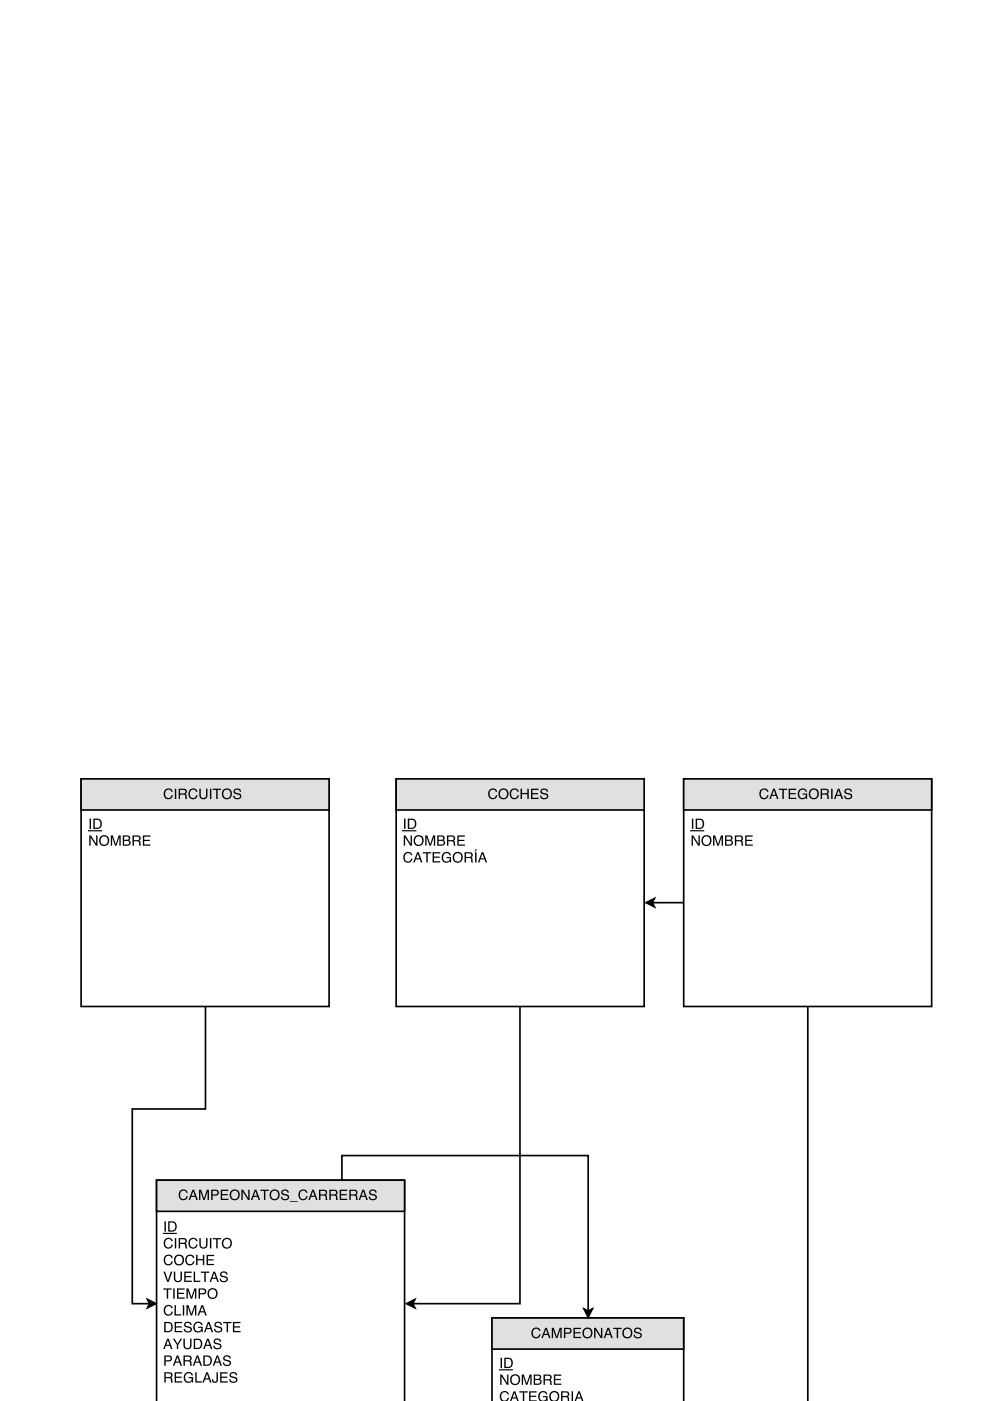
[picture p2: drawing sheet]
<svg xmlns="http://www.w3.org/2000/svg" width="210mm" height="297mm" viewBox="0 0 210 297" stroke-linecap="round" stroke-linejoin="round" font-family="sans-serif">
<path d="M104.3 297.1v-17.7h40.7v17.7" fill="none" stroke="#000" stroke-width=".35"/>
<path d="M104.3 279.4h40.7v6.6h-40.7z" fill="#e0e0e0"/>
<path d="M72.5 250.3v-5.3h52.2v33M104.3 279.4h40.7v6.6h-40.7zM123.8 277.5l.9 .5 .9-.5-.9 1.8z" fill="none" stroke="#000" stroke-width=".35"/>
<g fill="#000">
<path d="M123.8 277.5l.9 .5 .9-.5-.9 1.8z"/>
<path d="M106.1 291.4h.3l1.1 1.8v-1.8h.3v2.2h-.3l-1.2-1.8v1.8h-.2zM108.1 292.5a1.15 1.15 0 0 1 2.3 0 1.15 1.15 0 0 1-2.3 0zM108.7 291.9a.85 .85 0 0 0-.1 1.2 .85 .85 0 0 0 1.2 0 .85 .85 0 0 0 .1-1.2 .85 .85 0 0 0-1.2 0zM110.6 291.4h.5l.6 1.9 .6-1.9h.4v2.2h-.3v-1.8l-.6 1.8h-.3l-.6-1.8v1.8h-.3zM113.5 291.7v.6h.5a.35 .35 0 0 0 .4-.3 .35 .35 0 0 0-.4-.3zM113.5 292.6v.8h.6a.4 .4 0 0 0 .5-.5 .4 .4 0 0 0-.6-.3zM113.2 291.4h.9a.54 .54 0 0 1 .6 .4 .54 .54 0 0 1-.3 .6 .62 .62 0 0 1 .4 .8 .62 .62 0 0 1-.7 .4h-.9zM115.5 291.7v.7h.7a.38 .38 0 0 0 .5-.3 .38 .38 0 0 0-.4-.4zM115.2 291.4a1.88 1.88 0 0 1 1.6 .2l.1 .6-.2 .3 .2 .3 .2 .8h-.4l-.1-.8-.4-.1h-.7v.9h-.3zM117.4 291.4h1.6v.3h-1.3v.7h1.2v.2h-1.2v.7h1.3v.3h-1.6z"/>
<path d="M106.1 287.9h.3v2.2h-.3zM107.2 288.1v1.7h.6a.86 .86 0 0 0 .6-.8 .86 .86 0 0 0-.7-.9zM106.9 287.9h.9a1.11 1.11 0 0 1 .9 1.1 1.11 1.11 0 0 1-.9 1.1h-.9z"/>
<path d="M106.2 295.3a.95 .95 0 0 1 1-.4 .95 .95 0 0 1 .7 .7h-.3a.7 .7 0 0 0-.9-.4 .7 .7 0 0 0-.4 .9 .69 .69 0 0 0 .5 .8 .69 .69 0 0 0 .8-.5h.3v.2a1.08 1.08 0 0 1-1.7 .2l-.2-.8zM109.1 295.3l-.4 1h.7zM108.9 295h.3l.8 2.1h-.3l-.2-.6h-.9l-.2 .6h-.3zM110.1 295h1.8v.2h-.7v1.9h-.4v-1.9h-.7zM112.2 295h1.6v.2h-1.3v.7h1.2v.3h-1.2v.7h1.3v.2h-1.6zM114.4 295.2a.97 .97 0 0 1 1.7 .4h-.3a.76 .76 0 0 0-1.1-.3 .76 .76 0 0 0-.3 1 .7 .7 0 0 0 .8 .7 .7 .7 0 0 0 .6-.8h-.7v-.2h1v1.1h-.2l-.1-.2a1.29 1.29 0 0 1-1.6-.2l-.1-.9zM116.8 295.1a1.1 1.1 0 0 1 1.6 .3 1.1 1.1 0 0 1-.3 1.5 1.1 1.1 0 0 1-1.5-.2l-.1-.9zM117 295.4a.85 .85 0 0 0-.1 1.2 .85 .85 0 0 0 1.2 .1 .85 .85 0 0 0 .1-1.2 .85 .85 0 0 0-1.2-.1zM119.3 295.2v.8h.6a.38 .38 0 0 0 .5-.4 .38 .38 0 0 0-.4-.4zM119 295a1.88 1.88 0 0 1 1.6 .2l.1 .5-.3 .4 .2 .2 .2 .8h-.4l-.1-.7-.4-.2h-.6v.9h-.3zM121.2 295h.3v2.1h-.3zM122.8 295.3l-.4 1h.7zM122.6 295h.3l.8 2.1h-.3l-.2-.6h-.9l-.2 .6h-.3z"/>
<path d="M112.9 281.8a.95 .95 0 0 1 1-.3 .95 .95 0 0 1 .7 .7h-.3a.7 .7 0 0 0-.9-.4 .7 .7 0 0 0-.4 .8 .69 .69 0 0 0 .5 .9 .69 .69 0 0 0 .8-.6h.3a1.02 1.02 0 0 1-1.3 .8 1.02 1.02 0 0 1-.6-1.4zM115.8 281.8l-.4 1h.7zM115.6 281.5h.3l.8 2.2h-.3l-.2-.7h-.9l-.2 .7h-.3zM117 281.5h.4l.6 1.9 .7-1.9h.4v2.2h-.3v-1.8l-.6 1.8h-.3l-.6-1.8v1.8h-.3zM119.6 281.5h.9a.63 .63 0 0 1 .7 .6 .63 .63 0 0 1-.7 .7h-.6v.9h-.3zM119.9 281.8v.7h.5a.38 .38 0 0 0 .5-.3 .38 .38 0 0 0-.5-.4zM121.6 281.5h1.6v.3h-1.3v.6h1.2v.3h-1.2v.7h1.3v.3h-1.6zM123.4 282.6a1.15 1.15 0 0 1 2.3 0 1.15 1.15 0 0 1-2.3 0zM124 282a.85 .85 0 0 0-.1 1.2 .85 .85 0 0 0 1.2 0 .85 .85 0 0 0 .1-1.2 .85 .85 0 0 0-1.2 0zM126 281.5h.3l1.1 1.8v-1.8h.3v2.2h-.3l-1.1-1.8v1.8h-.3zM129 281.8l-.4 1h.7zM128.8 281.5h.3l.8 2.2h-.3l-.2-.7h-.9l-.2 .7h-.3zM130 281.5h1.8v.3h-.7v1.9h-.3v-1.9h-.8zM131.9 282.6a1.15 1.15 0 0 1 2.3 0 1.15 1.15 0 0 1-2.3 0zM132.5 282a.85 .85 0 0 0-.1 1.2 .85 .85 0 0 0 1.2 0 .85 .85 0 0 0 .1-1.2 .85 .85 0 0 0-1.2 0zM134.6 281.7a.86 .86 0 0 1 1.4 .5h-.3a.51 .51 0 0 0-.5-.5 .51 .51 0 0 0-.5 .5l.3 .2a.84 .84 0 0 1 1.1 .9 .93 .93 0 0 1-1 .5 .93 .93 0 0 1-.8-.8h.3a.58 .58 0 0 0 .6 .5 .58 .58 0 0 0 .6-.5l-.5-.2a.67 .67 0 0 1-.8-.3 .67 .67 0 0 1 .1-.8z"/>
</g>
<path d="M105.8 290.4h2.8" fill="none" stroke="#000" stroke-width=".25"/>
<path d="M33.2 250.2h52.6v46.9h-52.6z" fill="#fff"/>
<path d="M33.2 297.1v-46.9h52.6v46.9" fill="none" stroke="#000" stroke-width=".35"/>
<path d="M33.2 250.2h52.6v6.6h-52.6z" fill="#e0e0e0"/>
<path d="M43.6 213.3v21.8h-15.6v41.3h3.7M33.2 250.2h52.6v6.6h-52.6zM31.3 275.5l1.8 .9-1.8 .9 .4-.9z" fill="none" stroke="#000" stroke-width=".35"/>
<g fill="#000">
<path d="M31.3 275.5l1.8 .9-1.8 .9 .4-.9z"/>
<path d="M34.9 258.9h.3v2.2h-.3zM36 259.2v1.7h.5a.86 .86 0 0 0 .7-.9 .86 .86 0 0 0-.7-.8zM35.7 258.9h.8a1.11 1.11 0 0 1 1 1.1 1.11 1.11 0 0 1-1 1.1h-.8z"/>
<path d="M38.1 252.5a.95 .95 0 0 1 1-.3 .95 .95 0 0 1 .7 .7h-.3a.7 .7 0 0 0-.9-.4 .7 .7 0 0 0-.4 .9 .69 .69 0 0 0 .5 .8 .69 .69 0 0 0 .8-.6h.3a1.02 1.02 0 0 1-1.3 .8 1.02 1.02 0 0 1-.6-1.4zM41 252.6l-.4 .9h.7zM40.8 252.2h.3l.8 2.2h-.3l-.2-.6h-.9l-.2 .6h-.3zM42.2 252.2h.4l.7 1.9 .6-1.9h.4v2.2h-.3v-1.8l-.6 1.8h-.3l-.6-1.8v1.8h-.3zM44.8 252.2h1a.63 .63 0 0 1 .6 .7 .63 .63 0 0 1-.6 .6h-.7v.9h-.3zM45.1 252.5v.7h.6a.38 .38 0 0 0 .4-.3 .38 .38 0 0 0-.4-.4zM46.8 252.2h1.6v.3h-1.3v.7h1.2v.2h-1.2v.8h1.3v.2h-1.6zM48.7 253.3a1.14 1.14 0 0 1 2.2 0 1.14 1.14 0 0 1-2.2 0zM49.2 252.7a.85 .85 0 0 0-.1 1.2 .85 .85 0 0 0 1.2 0 .85 .85 0 0 0 .1-1.1 .85 .85 0 0 0-1.2-.1zM51.2 252.2h.3l1.1 1.8v-1.8h.3v2.2h-.3l-1.1-1.7v1.7h-.3zM54.2 252.6l-.4 .9h.7zM54 252.2h.3l.8 2.2h-.3l-.2-.6h-.9l-.2 .6h-.3zM55.2 252.2h1.8v.3h-.7v1.9h-.3v-1.9h-.8zM57.1 253.3a1.15 1.15 0 0 1 2.3 0 1.15 1.15 0 0 1-2.3 0zM57.7 252.7a.85 .85 0 0 0-.1 1.2 .85 .85 0 0 0 1.2 0 .85 .85 0 0 0 .1-1.1 .85 .85 0 0 0-1.2-.1zM59.8 252.4a.86 .86 0 0 1 1.4 .5h-.2a.51 .51 0 0 0-.6-.5 .51 .51 0 0 0-.5 .5l.3 .2a.84 .84 0 0 1 1.1 .9 .93 .93 0 0 1-1 .5 .93 .93 0 0 1-.7-.8h.2a.58 .58 0 0 0 .6 .5 .58 .58 0 0 0 .6-.5l-.5-.2a.67 .67 0 0 1-.8-.3 .67 .67 0 0 1 .1-.8zM61.4 254.7h1.7v.1h-1.7zM63.5 252.5a.95 .95 0 0 1 1-.3 .95 .95 0 0 1 .7 .7h-.3a.7 .7 0 0 0-.9-.4 .7 .7 0 0 0-.4 .9 .69 .69 0 0 0 .5 .8 .69 .69 0 0 0 .8-.6h.3a1.02 1.02 0 0 1-1.3 .8 1.02 1.02 0 0 1-.6-1.4zM66.4 252.6l-.4 .9h.7zM66.2 252.2h.3l.8 2.2h-.3l-.2-.6h-.9l-.2 .6h-.3zM67.9 252.5v.7h.7a.38 .38 0 0 0 .5-.3 .38 .38 0 0 0-.4-.4zM67.6 252.2a1.88 1.88 0 0 1 1.6 .2l.1 .6-.2 .3 .2 .3 .1 .8h-.3l-.1-.8-.4-.1h-.7v.9h-.3zM70.1 252.5v.7h.7a.38 .38 0 0 0 .5-.3 .38 .38 0 0 0-.4-.4zM69.8 252.2a1.88 1.88 0 0 1 1.6 .2l.1 .6-.2 .3 .2 .3 .1 .8h-.3l-.1-.8-.4-.1h-.7v.9h-.3zM72 252.2h1.6v.3h-1.3v.7h1.2v.2h-1.2v.8h1.3v.2h-1.6zM74.4 252.5v.7h.6a.38 .38 0 0 0 .5-.3 .38 .38 0 0 0-.4-.4zM74.1 252.2a1.88 1.88 0 0 1 1.6 .2l.1 .6-.3 .3 .2 .3 .2 .8h-.4l-.1-.8-.4-.1h-.6v.9h-.3zM77 252.6l-.3 .9h.6zM76.9 252.2h.3l.8 2.2h-.3l-.3-.6h-.8l-.3 .6h-.3zM78.5 252.4a.86 .86 0 0 1 1.4 .5h-.3a.51 .51 0 0 0-.6-.5 .51 .51 0 0 0-.4 .5l.2 .2a.84 .84 0 0 1 1.1 .9 .93 .93 0 0 1-1 .5 .93 .93 0 0 1-.7-.8h.3a.58 .58 0 0 0 .5 .5 .58 .58 0 0 0 .6-.5l-.4-.2a.67 .67 0 0 1-.8-.3 .67 .67 0 0 1 .1-.8z"/>
<path d="M34.6 269.6h.4l.6 1.9 .6-1.9h.4l-.8 2.2h-.4zM36.9 269.6h.3v1.4a.56 .56 0 0 0 .5 .6 .56 .56 0 0 0 .6-.6v-1.4h.3v1.2a.87 .87 0 0 1-.9 1.1 .87 .87 0 0 1-.8-1.1zM39.1 269.6h1.6v.3h-1.3v.6h1.2v.3h-1.2v.7h1.3v.3h-1.6zM41.1 269.6h.3v1.9h1.1v.3h-1.4zM42.6 269.6h1.8v.3h-.8v1.9h-.3v-1.9h-.7zM45.4 269.9l-.3 1h.6zM45.3 269.6h.3l.8 2.2h-.3l-.3-.7h-.8l-.3 .7h-.3zM46.8 269.7a.86 .86 0 0 1 1.4 .5h-.2a.51 .51 0 0 0-.6-.4 .51 .51 0 0 0-.4 .5l.2 .2a.84 .84 0 0 1 1.1 .9 .93 .93 0 0 1-1 .4 .93 .93 0 0 1-.7-.7h.2a.58 .58 0 0 0 .6 .5 .58 .58 0 0 0 .6-.5l-.4-.3a.67 .67 0 0 1-.8-.2 .67 .67 0 0 1 0-.9z"/>
<path d="M35 262.8a.95 .95 0 0 1 .9-.4 .95 .95 0 0 1 .7 .8h-.3a.7 .7 0 0 0-.9-.5 .7 .7 0 0 0-.4 .9 .69 .69 0 0 0 .5 .9 .69 .69 0 0 0 .9-.6h.2a1.02 1.02 0 0 1-1.3 .8 1.02 1.02 0 0 1-.6-1.4zM37.1 262.5h.3v2.2h-.3zM38.2 262.8v.7h.7a.38 .38 0 0 0 .4-.4 .38 .38 0 0 0-.4-.3zM37.9 262.5a1.88 1.88 0 0 1 1.6 .2l.1 .6-.3 .3 .3 .3 .1 .8h-.4l-.1-.8-.3-.2h-.7v1h-.3zM40.2 262.8a.95 .95 0 0 1 1-.4 .95 .95 0 0 1 .7 .8h-.3a.7 .7 0 0 0-.9-.5 .7 .7 0 0 0-.4 .9 .69 .69 0 0 0 .5 .9 .69 .69 0 0 0 .8-.6h.3a1.02 1.02 0 0 1-1.3 .8 1.02 1.02 0 0 1-.6-1.4zM42.3 262.5h.3v1.3a.56 .56 0 0 0 .5 .7 .56 .56 0 0 0 .6-.7v-1.3h.3v1.2a.87 .87 0 0 1-.9 1 .87 .87 0 0 1-.8-1zM44.5 262.5h.3v2.2h-.3zM45.1 262.5h1.8v.3h-.8v1.9h-.3v-1.9h-.7zM47 263.6a1.15 1.15 0 0 1 2.3 0 1.15 1.15 0 0 1-2.3 0zM47.6 262.9a.85 .85 0 0 0-.1 1.3 .85 .85 0 0 0 1.2 0 .85 .85 0 0 0 0-1.2 .85 .85 0 0 0-1.1-.1z"/>
<path d="M35 266.3a.95 .95 0 0 1 .9-.3 .95 .95 0 0 1 .7 .7h-.3a.7 .7 0 0 0-.9-.4 .7 .7 0 0 0-.4 .9 .69 .69 0 0 0 .5 .8 .69 .69 0 0 0 .9-.6h.2a1.02 1.02 0 0 1-1.3 .8 1.02 1.02 0 0 1-.6-1.4zM36.9 267.2a1.14 1.14 0 0 1 2.2 0 1.14 1.14 0 0 1-2.2 0zM37.4 266.5a.85 .85 0 0 0-.1 1.2 .85 .85 0 0 0 1.2 .1 .85 .85 0 0 0 .1-1.2 .85 .85 0 0 0-1.2-.1zM39.5 266.3a.95 .95 0 0 1 1-.3 .95 .95 0 0 1 .7 .7h-.3a.7 .7 0 0 0-.9-.4 .7 .7 0 0 0-.4 .9 .69 .69 0 0 0 .5 .8 .69 .69 0 0 0 .8-.6h.3a1.02 1.02 0 0 1-1.3 .8 1.02 1.02 0 0 1-.6-1.4zM41.6 266.1h.3v.9h1.1v-.9h.3v2.1h-.3v-1h-1.1v1h-.3zM43.8 266.1h1.6v.2h-1.3v.7h1.2v.2h-1.2v.8h1.3v.2h-1.6z"/>
<path d="M35 277a.95 .95 0 0 1 .9-.3 .95 .95 0 0 1 .7 .7h-.3a.7 .7 0 0 0-.9-.4 .7 .7 0 0 0-.4 .8 .69 .69 0 0 0 .5 .9 .69 .69 0 0 0 .9-.6h.2a1.02 1.02 0 0 1-1.3 .8 1.02 1.02 0 0 1-.6-1.4zM37 276.7h.3v1.9h1.1v.3h-1.4zM38.8 276.7h.3v2.2h-.3zM39.5 276.7h.5l.6 1.9 .6-1.9h.4v2.2h-.3l.1-1.8-.7 1.8h-.3l-.6-1.8v1.8h-.3zM42.9 277l-.4 1h.7zM42.7 276.7h.3l.8 2.2h-.3l-.2-.6h-.9l-.2 .6h-.3z"/>
<path d="M34.6 273.2h1.8v.2h-.7v2h-.3v-2h-.8zM36.7 273.2h.3v2.2h-.3zM37.5 273.2h1.6v.2h-1.3v.7h1.2v.2h-1.2v.8h1.4v.3h-1.7zM39.5 273.2h.5l.6 1.8 .6-1.8h.4v2.2h-.3l.1-1.9-.7 1.9h-.3l-.6-1.9v1.9h-.3zM42.1 273.2h1a.63 .63 0 0 1 .6 .6 .63 .63 0 0 1-.6 .6h-.7v1h-.3zM42.4 273.4v.8h.6a.38 .38 0 0 0 .4-.4 .38 .38 0 0 0-.4-.4zM44 274.3a1.14 1.14 0 0 1 2.2 0 1.14 1.14 0 0 1-2.2 0zM44.5 273.6a.85 .85 0 0 0-.1 1.2 .85 .85 0 0 0 1.3 .1 .85 .85 0 0 0 0-1.2 .85 .85 0 0 0-1.2-.1z"/>
<path d="M34.8 287.4h1a.63 .63 0 0 1 .7 .6 .63 .63 0 0 1-.7 .6h-.7v1h-.3zM35.1 287.6v.8h.6a.38 .38 0 0 0 .5-.4 .38 .38 0 0 0-.5-.4zM37.6 287.7l-.3 1h.7zM37.5 287.4h.3l.8 2.2h-.3l-.2-.7h-.9l-.2 .7h-.4zM39.2 287.6v.8h.7a.38 .38 0 0 0 .4-.4 .38 .38 0 0 0-.4-.4zM38.9 287.4a1.88 1.88 0 0 1 1.6 .2l.1 .6-.3 .3 .3 .2 .1 .9h-.3l-.1-.8-.4-.2h-.7v1h-.3zM41.9 287.7l-.4 1h.7zM41.7 287.4h.3l.8 2.2h-.3l-.2-.7h-.9l-.2 .7h-.3zM43.4 287.6v1.7h.5a.86 .86 0 0 0 .7-.8 .86 .86 0 0 0-.7-.9zM43.1 287.4h.9a1.11 1.11 0 0 1 .9 1.1 1.11 1.11 0 0 1-.9 1.1h-.9zM46.1 287.7l-.4 1h.7zM45.9 287.4h.4l.8 2.2h-.4l-.2-.7h-.8l-.3 .7h-.3zM47.5 287.5a.86 .86 0 0 1 1.4 .5h-.3a.51 .51 0 0 0-.5-.4 .51 .51 0 0 0-.5 .5l.3 .1a.84 .84 0 0 1 1.1 1 .93 .93 0 0 1-1 .4 .93 .93 0 0 1-.8-.7h.3a.58 .58 0 0 0 .6 .5 .58 .58 0 0 0 .6-.5l-.5-.3a.67 .67 0 0 1-.8-.2 .67 .67 0 0 1 .1-.9z"/>
<path d="M35.1 280.5v1.7h.5a.86 .86 0 0 0 .7-.8 .86 .86 0 0 0-.7-.9zM34.8 280.3h.9a1.11 1.11 0 0 1 .9 1.1 1.11 1.11 0 0 1-.9 1.1h-.9zM37 280.3h1.6v.2h-1.3v.7h1.2v.3h-1.2v.7h1.3v.3h-1.6zM39.2 280.4a.86 .86 0 0 1 1.4 .5h-.2a.51 .51 0 0 0-.6-.4 .51 .51 0 0 0-.5 .5l.3 .1a.84 .84 0 0 1 1.1 1 .93 .93 0 0 1-1 .4 .93 .93 0 0 1-.7-.7h.2a.58 .58 0 0 0 .6 .5 .58 .58 0 0 0 .6-.6l-.5-.2a.67 .67 0 0 1-.8-.3 .67 .67 0 0 1 .1-.8zM41.3 280.5a.97 .97 0 0 1 1.6 .4h-.2a.76 .76 0 0 0-1.1-.3 .76 .76 0 0 0-.3 1 .7 .7 0 0 0 .7 .7 .7 .7 0 0 0 .7-.8h-.7v-.2h1v1.2h-.2l-.1-.3a1.03 1.03 0 0 1-1.3 .2 1.03 1.03 0 0 1-.4-1.3zM44.2 280.6l-.3 1h.7zM44.1 280.3h.3l.8 2.2h-.3l-.2-.7h-.9l-.2 .7h-.4zM45.7 280.4a.86 .86 0 0 1 1.4 .5h-.3a.51 .51 0 0 0-.6-.4 .51 .51 0 0 0-.4 .5l.2 .1a.84 .84 0 0 1 1.1 1 .93 .93 0 0 1-1 .4 .93 .93 0 0 1-.7-.7h.3a.58 .58 0 0 0 .5 .5 .58 .58 0 0 0 .6-.6l-.4-.2a.67 .67 0 0 1-.8-.3 .67 .67 0 0 1 .1-.8zM47.3 280.3h1.8v.2h-.7v2h-.3v-2h-.8zM49.4 280.3h1.6v.2h-1.3v.7h1.2v.3h-1.2v.7h1.3v.3h-1.6z"/>
<path d="M35.1 291.2v.7h.7a.38 .38 0 0 0 .5-.3 .38 .38 0 0 0-.4-.4zM34.8 290.9a1.88 1.88 0 0 1 1.6 .2l.2 .6-.3 .4 .2 .2 .2 .8h-.4l-.1-.8-.4-.1h-.7v.9h-.3zM37 290.9h1.6v.3h-1.3v.7h1.2v.2h-1.2v.8h1.3v.2h-1.6zM39.2 291.2a.97 .97 0 0 1 1.7 .4h-.3a.76 .76 0 0 0-1-.4 .76 .76 0 0 0-.3 1.1 .7 .7 0 0 0 .7 .6 .7 .7 0 0 0 .7-.7h-.7v-.2h.9v1.1h-.1l-.1-.3a1.03 1.03 0 0 1-1.3 .2 1.03 1.03 0 0 1-.4-1.3zM41.4 290.9h.3v2h1.1v.2h-1.4zM43.9 291.3l-.4 .9h.7zM43.7 290.9h.4l.8 2.2h-.4l-.2-.6h-.8l-.3 .6h-.3zM45.9 290.9h.3v1.6a.64 .64 0 0 1-.7 .7 .64 .64 0 0 1-.5-.8h.2a.36 .36 0 0 0 .2 .5 .36 .36 0 0 0 .5-.3zM46.7 290.9h1.6v.3h-1.3v.7h1.2v.2h-1.2v.8h1.3v.2h-1.6zM48.9 291.1a.86 .86 0 0 1 1.4 .5h-.3a.51 .51 0 0 0-.5-.5 .51 .51 0 0 0-.5 .6l.2 .1a.84 .84 0 0 1 1.1 .9 .93 .93 0 0 1-1 .5 .93 .93 0 0 1-.7-.8h.3a.58 .58 0 0 0 .6 .5 .58 .58 0 0 0 .5-.5l-.4-.2a.67 .67 0 0 1-.8-.3 .67 .67 0 0 1 .1-.8z"/>
<path d="M35.6 284.2l-.4 .9h.7zM35.4 283.8h.4l.8 2.2h-.4l-.2-.6h-.8l-.3 .6h-.3zM36.7 283.8h.3l.6 1.1 .7-1.1h.3l-.8 1.3v.9h-.3v-.9zM38.9 283.8h.3v1.4a.56 .56 0 0 0 .6 .6 .56 .56 0 0 0 .5-.6v-1.4h.3v1.3a.87 .87 0 0 1-.8 1 .87 .87 0 0 1-.9-1zM41.4 284.1v1.7h.5a.86 .86 0 0 0 .7-.9 .86 .86 0 0 0-.7-.8zM41.1 283.8h.9a1.11 1.11 0 0 1 .9 1.1 1.11 1.11 0 0 1-.9 1.1h-.9zM44.1 284.2l-.4 .9h.7zM43.9 283.8h.3l.8 2.2h-.3l-.2-.6h-.9l-.2 .6h-.3zM45.5 284a.86 .86 0 0 1 1.4 .5h-.3a.51 .51 0 0 0-.5-.5 .51 .51 0 0 0-.5 .5l.2 .2a.84 .84 0 0 1 1.1 .9 .93 .93 0 0 1-.9 .5 .93 .93 0 0 1-.8-.8h.3a.58 .58 0 0 0 .6 .5 .58 .58 0 0 0 .5-.5l-.4-.2a.67 .67 0 0 1-.8-.3 .67 .67 0 0 1 .1-.8z"/>
</g>
<path d="M34.6 261.5h2.8" fill="none" stroke="#000" stroke-width=".25"/>
<path d="M17.2 165.1h52.6v48.3h-52.6z" fill="#fff"/>
<path d="M17.2 165.1h52.6v48.3h-52.6z" fill="none" stroke="#000" stroke-width=".35"/>
<path d="M17.2 165.1h52.6v6.6h-52.6z" fill="#e0e0e0"/>
<path d="M17.2 165.1h52.6v6.6h-52.6zM110.2 213.3v63.1h-22.7M86.2 276.4l1.8-.9-.5 .9 .5 .9z" fill="none" stroke="#000" stroke-width=".35"/>
<g fill="#000">
<path d="M86.2 276.4l1.8-.9-.5 .9 .5 .9z"/>
<path d="M18.9 177.1h.4l1.1 1.8v-1.8h.3v2.2h-.4l-1.1-1.8v1.8h-.3zM21 178.2a1.15 1.15 0 0 1 2.3 0 1.15 1.15 0 0 1-2.3 0zM21.5 177.6a.85 .85 0 0 0-.1 1.2 .85 .85 0 0 0 1.3 0 .85 .85 0 0 0 0-1.2 .85 .85 0 0 0-1.2 0zM23.5 177.1h.4l.6 1.9 .7-1.9h.4v2.2h-.3v-1.8l-.6 1.8h-.3l-.6-1.8v1.8h-.3zM26.3 177.4v.6h.6a.35 .35 0 0 0 .4-.3 .35 .35 0 0 0-.5-.3zM26.3 178.3v.8h.7a.4 .4 0 0 0 .4-.5 .4 .4 0 0 0-.5-.3zM26 177.1h1a.54 .54 0 0 1 .6 .4 .54 .54 0 0 1-.3 .6 .62 .62 0 0 1 .4 .8 .62 .62 0 0 1-.7 .4h-1zM28.4 177.4v.7h.7a.38 .38 0 0 0 .4-.3 .38 .38 0 0 0-.4-.4zM28.1 177.1a1.88 1.88 0 0 1 1.6 .2l.1 .6-.3 .3 .3 .3 .1 .8h-.3l-.1-.8-.4-.1h-.7v.9h-.3zM30.3 177.1h1.6v.3h-1.3v.7h1.2v.2h-1.2v.7h1.3v.3h-1.6z"/>
<path d="M19 173.6h.3v2.2h-.3zM20.1 173.8v1.7h.5a.86 .86 0 0 0 .7-.8 .86 .86 0 0 0-.7-.9zM19.8 173.6h.9a1.11 1.11 0 0 1 .9 1.1 1.11 1.11 0 0 1-.9 1.1h-.9z"/>
<path d="M35 167.5a.95 .95 0 0 1 .9-.3 .95 .95 0 0 1 .7 .7h-.3a.7 .7 0 0 0-.9-.4 .7 .7 0 0 0-.4 .8 .69 .69 0 0 0 .5 .9 .69 .69 0 0 0 .9-.6h.2a1.02 1.02 0 0 1-1.3 .8 1.02 1.02 0 0 1-.6-1.4zM37.1 167.2h.3v2.2h-.3zM38.2 167.5v.7h.7a.38 .38 0 0 0 .4-.3 .38 .38 0 0 0-.4-.4zM37.9 167.2a1.88 1.88 0 0 1 1.6 .2l.1 .6-.3 .3 .3 .3 .1 .8h-.4l-.1-.8-.3-.1h-.7v.9h-.3zM40.2 167.5a.95 .95 0 0 1 1-.3 .95 .95 0 0 1 .7 .7h-.3a.7 .7 0 0 0-.9-.4 .7 .7 0 0 0-.4 .8 .69 .69 0 0 0 .5 .9 .69 .69 0 0 0 .8-.6h.3a1.02 1.02 0 0 1-1.3 .8 1.02 1.02 0 0 1-.6-1.4zM42.3 167.2h.3v1.4a.56 .56 0 0 0 .5 .6 .56 .56 0 0 0 .6-.6v-1.4h.3v1.2a.87 .87 0 0 1-.9 1.1 .87 .87 0 0 1-.8-1.1zM44.5 167.2h.3v2.2h-.3zM45.1 167.2h1.8v.3h-.8v1.9h-.3v-1.9h-.7zM47 168.3a1.15 1.15 0 0 1 2.3 0 1.15 1.15 0 0 1-2.3 0zM47.6 167.7a.85 .85 0 0 0-.1 1.2 .85 .85 0 0 0 1.2 0 .85 .85 0 0 0 0-1.2 .85 .85 0 0 0-1.1 0zM49.7 167.4a.86 .86 0 0 1 1.4 .5h-.3a.51 .51 0 0 0-.5-.5 .51 .51 0 0 0-.5 .5l.3 .2a.84 .84 0 0 1 1 .9 .93 .93 0 0 1-.9 .5 .93 .93 0 0 1-.8-.8h.3a.58 .58 0 0 0 .6 .5 .58 .58 0 0 0 .6-.5l-.5-.2a.67 .67 0 0 1-.8-.3 .67 .67 0 0 1 .1-.8z"/>
</g>
<path d="M18.7 176.1h2.8" fill="none" stroke="#000" stroke-width=".25"/>
<path d="M84 165.1h52.6v48.3h-52.6z" fill="#fff"/>
<path d="M84 165.1h52.6v48.3h-52.6z" fill="none" stroke="#000" stroke-width=".35"/>
<path d="M84 165.1h52.6v6.6h-52.6z" fill="#e0e0e0"/>
<path d="M84 165.1h52.6v6.6h-52.6zM171.3 213.3v83.8" fill="none" stroke="#000" stroke-width=".35"/>
<g fill="#000">
<path d="M85.6 177.1h.4l1.1 1.8v-1.8h.2v2.2h-.3l-1.1-1.8v1.8h-.3zM87.7 178.2a1.14 1.14 0 0 1 2.2 0 1.14 1.14 0 0 1-2.2 0zM88.2 177.6a.85 .85 0 0 0-.1 1.2 .85 .85 0 0 0 1.2 0 .85 .85 0 0 0 .1-1.2 .85 .85 0 0 0-1.2 0zM90.2 177.1h.4l.6 1.9 .6-1.9h.5v2.2h-.3v-1.8l-.6 1.8h-.3l-.7-1.8v1.8h-.2zM93 177.4v.6h.5a.35 .35 0 0 0 .5-.3 .35 .35 0 0 0-.5-.3zM93 178.3v.8h.6a.4 .4 0 0 0 .5-.5 .4 .4 0 0 0-.5-.3zM92.7 177.1h.9a.54 .54 0 0 1 .7 .4 .54 .54 0 0 1-.3 .6 .62 .62 0 0 1 .4 .8 .62 .62 0 0 1-.8 .4h-.9zM95.1 177.4v.7h.7a.38 .38 0 0 0 .4-.3 .38 .38 0 0 0-.4-.4zM94.8 177.1a1.88 1.88 0 0 1 1.6 .2l.1 .6-.3 .3 .2 .3 .2 .8h-.4l-.1-.8-.4-.1h-.6v.9h-.3zM97 177.1h1.6v.3h-1.3v.7h1.2v.2h-1.2v.7h1.3v.3h-1.6z"/>
<path d="M85.7 173.6h.3v2.2h-.3zM86.8 173.8v1.7h.5a.86 .86 0 0 0 .7-.8 .86 .86 0 0 0-.7-.9zM86.5 173.6h.8a1.11 1.11 0 0 1 1 1.1 1.11 1.11 0 0 1-1 1.1h-.8z"/>
<path d="M103.8 167.5a.95 .95 0 0 1 .9-.3 .95 .95 0 0 1 .7 .7h-.3a.7 .7 0 0 0-.9-.4 .7 .7 0 0 0-.4 .8 .69 .69 0 0 0 .5 .9 .69 .69 0 0 0 .8-.6h.3a1.02 1.02 0 0 1-1.3 .8 1.02 1.02 0 0 1-.6-1.4zM105.6 168.3a1.15 1.15 0 0 1 2.3 0 1.15 1.15 0 0 1-2.3 0zM106.2 167.7a.85 .85 0 0 0-.1 1.2 .85 .85 0 0 0 1.2 0 .85 .85 0 0 0 .1-1.2 .85 .85 0 0 0-1.2 0zM108.3 167.5a.95 .95 0 0 1 1-.3 .95 .95 0 0 1 .7 .7h-.3a.7 .7 0 0 0-.9-.4 .7 .7 0 0 0-.4 .8 .69 .69 0 0 0 .5 .9 .69 .69 0 0 0 .8-.6h.3a1.02 1.02 0 0 1-1.3 .8 1.02 1.02 0 0 1-.6-1.4zM110.4 167.2h.3v.9h1.1v-.9h.3v2.2h-.3v-1h-1.1v1h-.3zM112.6 167.2h1.6v.3h-1.3v.6h1.2v.3h-1.2v.7h1.3v.3h-1.6zM114.8 167.4a.86 .86 0 0 1 1.4 .5h-.3a.51 .51 0 0 0-.5-.5 .51 .51 0 0 0-.5 .5l.2 .2a.84 .84 0 0 1 1.1 .9 .93 .93 0 0 1-.9 .5 .93 .93 0 0 1-.8-.8h.3a.58 .58 0 0 0 .6 .5 .58 .58 0 0 0 .5-.5l-.4-.2a.67 .67 0 0 1-.8-.3 .67 .67 0 0 1 .1-.8z"/>
<path d="M85.8 181a.95 .95 0 0 1 .9-.4 .95 .95 0 0 1 .7 .7h-.3a.7 .7 0 0 0-.9-.4 .7 .7 0 0 0-.4 .9 .69 .69 0 0 0 .5 .8 .69 .69 0 0 0 .9-.5h.2a1.02 1.02 0 0 1-1.3 .8 1.02 1.02 0 0 1-.6-1.5zM88.6 181l-.4 1h.7zM88.4 180.7h.4l.8 2.2h-.4l-.2-.7h-.8l-.3 .7h-.3zM89.7 180.7h1.7v.2h-.7v2h-.3v-2h-.7zM91.7 180.7h1.6v.2h-1.3v.7h1.2v.3h-1.2v.7h1.3v.3h-1.6zM93.9 180.9a.97 .97 0 0 1 1.7 .4h-.3a.76 .76 0 0 0-1-.3 .76 .76 0 0 0-.3 1 .7 .7 0 0 0 .7 .7 .7 .7 0 0 0 .7-.8h-.7v-.2h.9v1.2h-.1l-.1-.3a1.03 1.03 0 0 1-1.4 .2 1.03 1.03 0 0 1-.3-1.3zM95.9 181.8a1.15 1.15 0 0 1 2.3 0 1.15 1.15 0 0 1-2.3 0zM96.5 181.1a.85 .85 0 0 0-.1 1.2 .85 .85 0 0 0 1.2 .1 .85 .85 0 0 0 .1-1.2 .85 .85 0 0 0-1.2-.1zM98.8 180.9v.8h.7a.38 .38 0 0 0 .4-.4 .38 .38 0 0 0-.4-.4zM98.5 180.7a1.88 1.88 0 0 1 1.6 .2l.1 .5-.3 .4 .3 .2 .1 .9h-.3l-.1-.8-.4-.2h-.7v1h-.3zM100.7 180.7h.3v2.2h-.3zM100.9 180.1h.3l-.4 .4h-.2zM102.3 181l-.4 1h.7zM102.1 180.7h.4l.8 2.2h-.3l-.3-.7h-.8l-.3 .7h-.3z"/>
</g>
<path d="M85.4 176.1h2.8" fill="none" stroke="#000" stroke-width=".25"/>
<path d="M145 165.1h52.5v48.3h-52.5z" fill="#fff"/>
<path d="M145 165.1h52.5v48.3h-52.5z" fill="none" stroke="#000" stroke-width=".35"/>
<path d="M145 165.1h52.5v6.6h-52.5z" fill="#e0e0e0"/>
<path d="M145 165.1h52.5v6.6h-52.5zM137 191.4l1.8-.9-.5 .9 .5 .9zM138.3 191.4h6.5" fill="none" stroke="#000" stroke-width=".35"/>
<g fill="#000">
<path d="M137 191.4l1.8-.9-.5 .9 .5 .9z"/>
<path d="M146.6 177.1h.4l1.1 1.8v-1.8h.3v2.2h-.4l-1.1-1.8v1.8h-.3zM148.7 178.2a1.15 1.15 0 0 1 2.3 0 1.15 1.15 0 0 1-2.3 0zM149.2 177.6a.85 .85 0 0 0-.1 1.2 .85 .85 0 0 0 1.3 0 .85 .85 0 0 0 0-1.2 .85 .85 0 0 0-1.2 0zM151.2 177.1h.4l.6 1.9 .7-1.9h.4v2.2h-.3v-1.8l-.6 1.8h-.3l-.6-1.8v1.8h-.3zM154 177.4v.6h.6a.35 .35 0 0 0 .4-.3 .35 .35 0 0 0-.4-.3zM154 178.3v.8h.7a.4 .4 0 0 0 .4-.5 .4 .4 0 0 0-.5-.3zM153.7 177.1h1a.54 .54 0 0 1 .6 .4 .54 .54 0 0 1-.3 .6 .62 .62 0 0 1 .4 .8 .62 .62 0 0 1-.7 .4h-1zM156.1 177.4v.7h.7a.38 .38 0 0 0 .4-.3 .38 .38 0 0 0-.4-.4zM155.8 177.1a1.88 1.88 0 0 1 1.6 .2l.1 .6-.3 .3 .3 .3 .1 .8h-.3l-.1-.8-.4-.1h-.7v.9h-.3zM158 177.1h1.6v.3h-1.3v.7h1.2v.2h-1.2v.7h1.3v.3h-1.6z"/>
<path d="M146.7 173.6h.3v2.2h-.3zM147.8 173.8v1.7h.5a.86 .86 0 0 0 .7-.8 .86 .86 0 0 0-.7-.9zM147.5 173.6h.9a1.11 1.11 0 0 1 .9 1.1 1.11 1.11 0 0 1-.9 1.1h-.9z"/>
<path d="M161.3 167.5a.95 .95 0 0 1 .9-.3 .95 .95 0 0 1 .7 .7h-.3a.7 .7 0 0 0-.9-.4 .7 .7 0 0 0-.4 .8 .69 .69 0 0 0 .5 .9 .69 .69 0 0 0 .9-.6h.2a1.02 1.02 0 0 1-1.3 .8 1.02 1.02 0 0 1-.6-1.4zM164.1 167.5l-.4 1h.7zM163.9 167.2h.4l.8 2.2h-.4l-.2-.7h-.8l-.3 .7h-.3zM165.1 167.2h1.8v.3h-.7v1.9h-.3v-1.9h-.8zM167.2 167.2h1.6v.3h-1.3v.6h1.2v.3h-1.2v.7h1.3v.3h-1.6zM169.4 167.5a.97 .97 0 0 1 1.7 .4h-.3a.76 .76 0 0 0-1-.4 .76 .76 0 0 0-.3 1.1 .7 .7 0 0 0 .7 .6 .7 .7 0 0 0 .7-.7h-.7v-.3h.9v1.2h-.2v-.3a1.03 1.03 0 0 1-1.4 .2 1.03 1.03 0 0 1-.3-1.3zM171.4 168.3a1.15 1.15 0 0 1 2.3 0 1.15 1.15 0 0 1-2.3 0zM172 167.7a.85 .85 0 0 0-.1 1.2 .85 .85 0 0 0 1.2 0 .85 .85 0 0 0 .1-1.2 .85 .85 0 0 0-1.2 0zM174.3 167.5v.7h.7a.38 .38 0 0 0 .4-.3 .38 .38 0 0 0-.4-.4zM174 167.2a1.88 1.88 0 0 1 1.6 .2l.1 .6-.3 .3 .3 .3 .1 .8h-.4l-.1-.8-.3-.1h-.7v.9h-.3zM176.2 167.2h.3v2.2h-.3zM177.8 167.5l-.4 1h.7zM177.6 167.2h.4l.8 2.2h-.4l-.2-.7h-.8l-.3 .7h-.3zM179.2 167.4a.86 .86 0 0 1 1.4 .5h-.2a.51 .51 0 0 0-.6-.5 .51 .51 0 0 0-.5 .5l.3 .2a.84 .84 0 0 1 1.1 .9 .93 .93 0 0 1-1 .5 .93 .93 0 0 1-.7-.8h.2a.58 .58 0 0 0 .6 .5 .58 .58 0 0 0 .6-.5l-.5-.2a.67 .67 0 0 1-.8-.3 .67 .67 0 0 1 .1-.8z"/>
</g>
<path d="M146.4 176.1h2.8" fill="none" stroke="#000" stroke-width=".25"/>
</svg>
